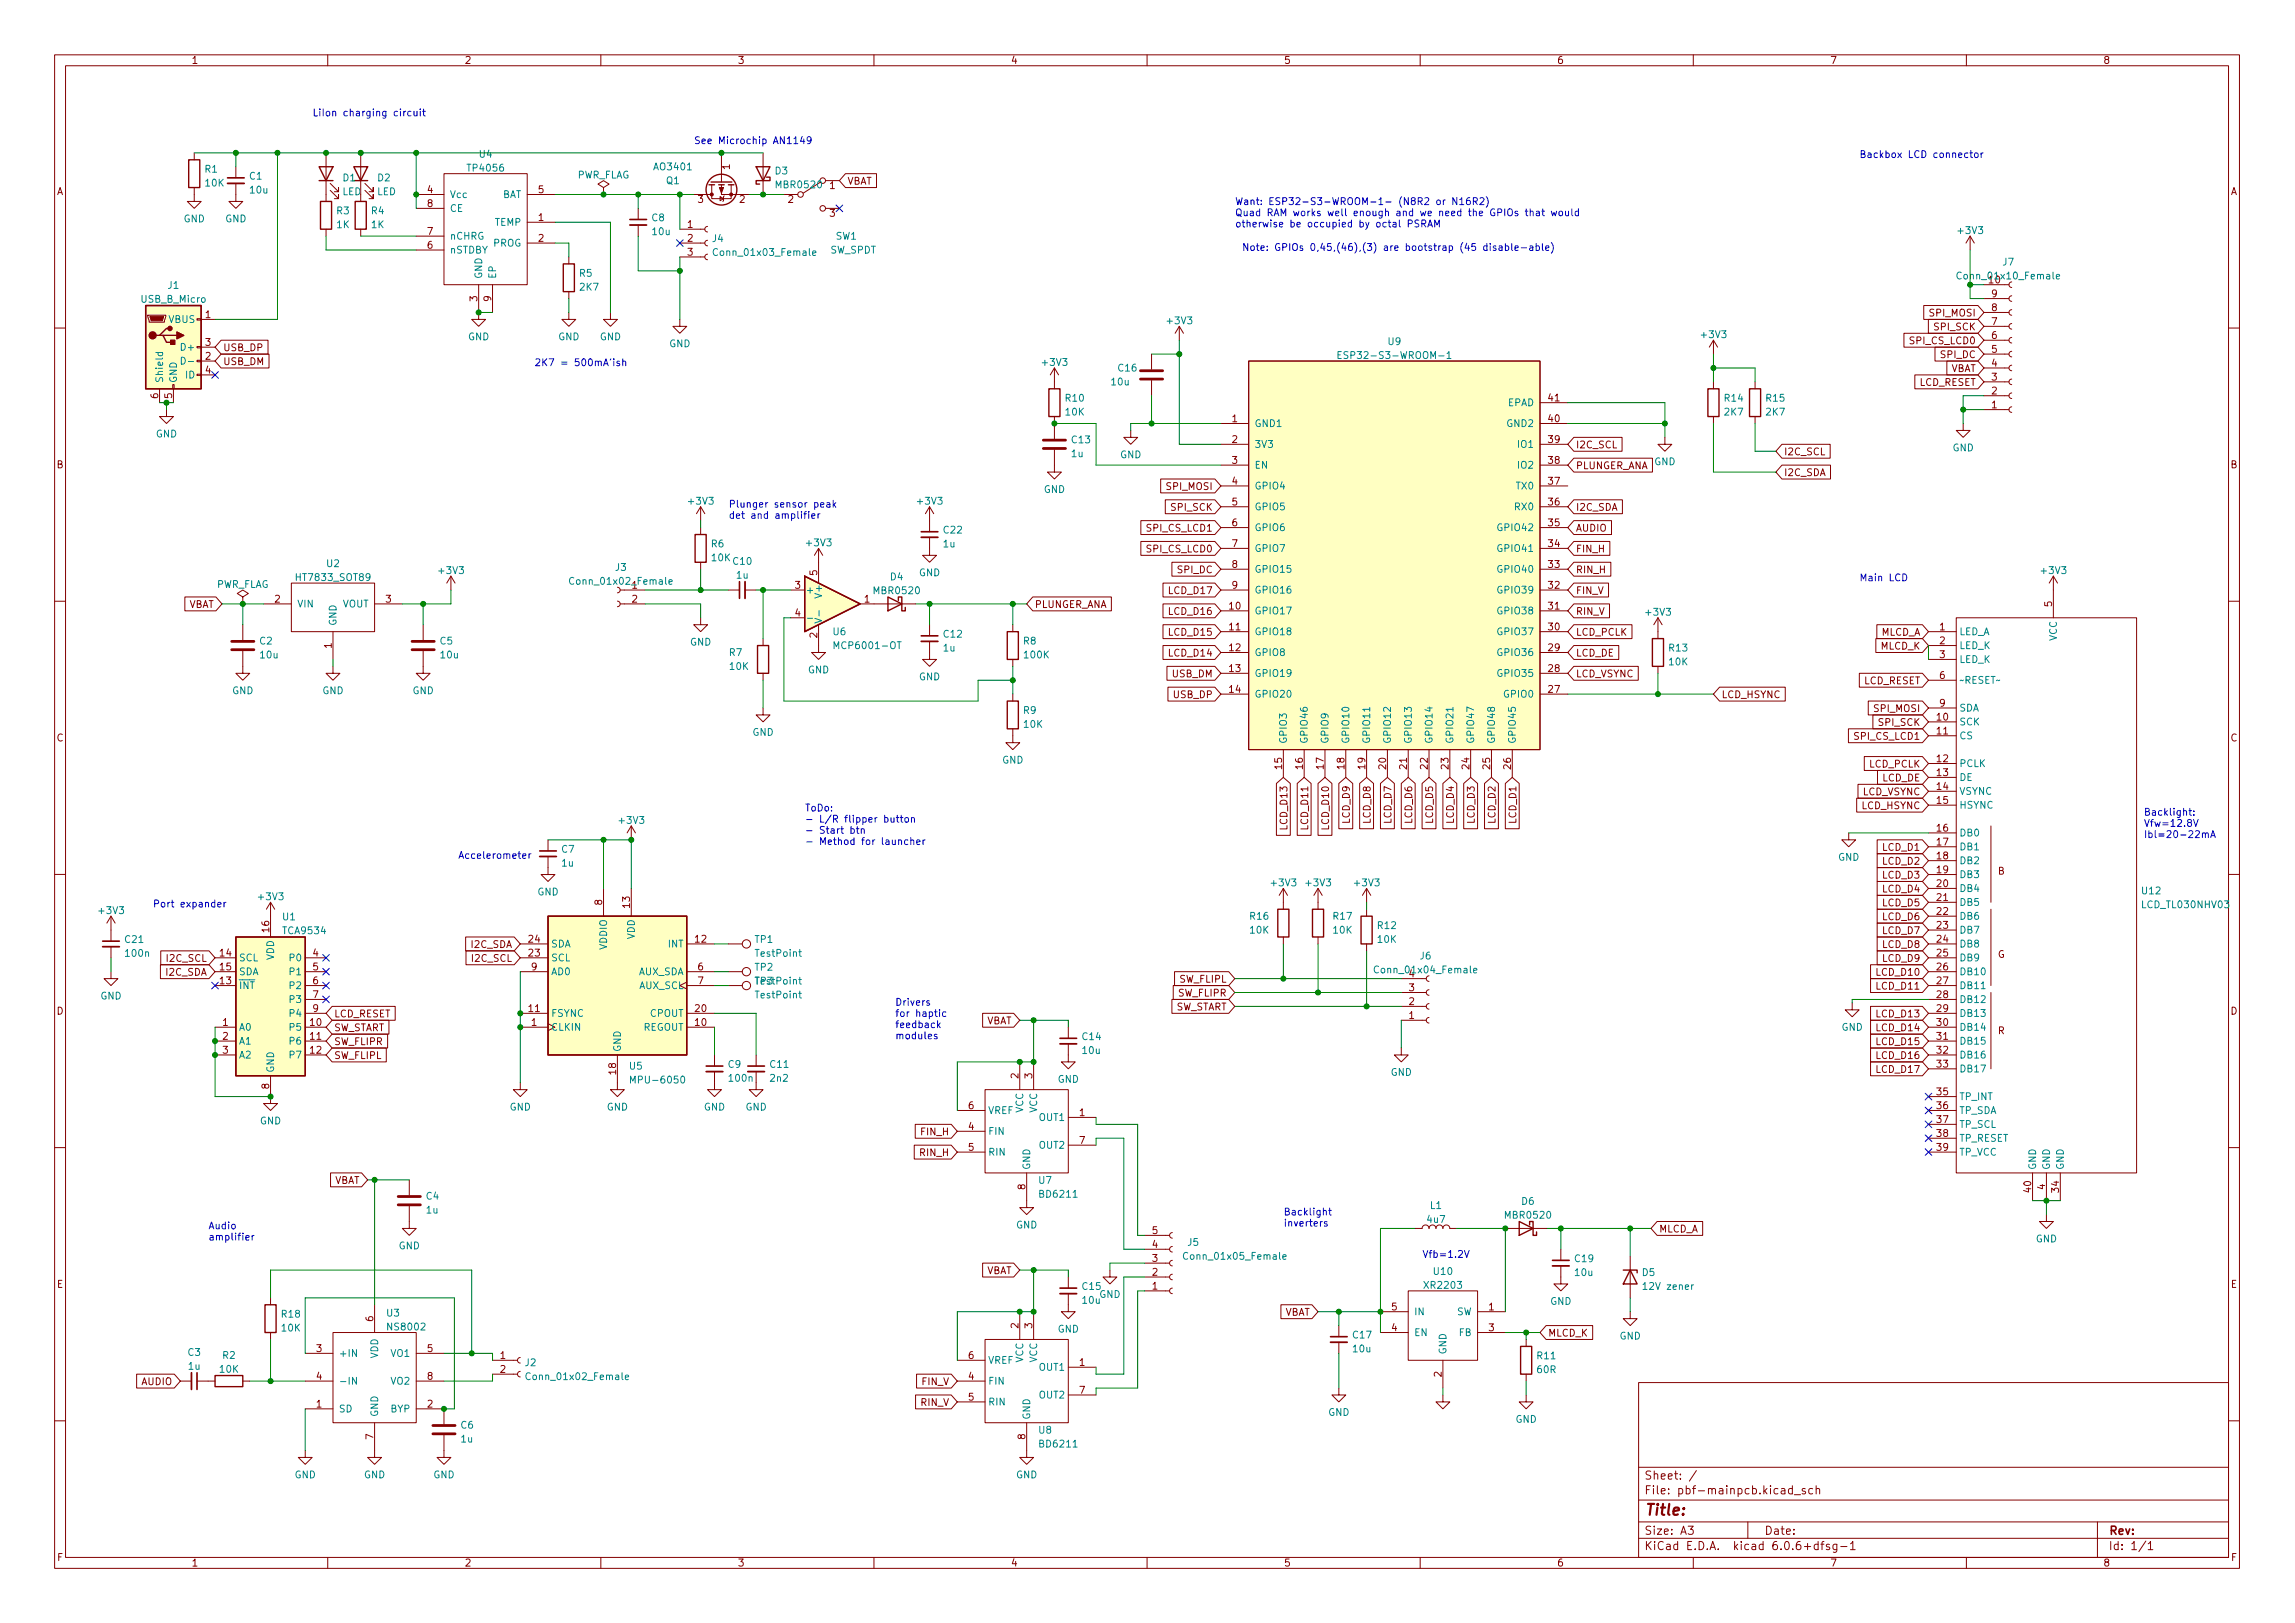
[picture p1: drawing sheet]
<svg xmlns="http://www.w3.org/2000/svg" width="420mm" height="297mm" viewBox="0 0 420 297" stroke-linecap="round" stroke-linejoin="round" font-family="sans-serif">
<defs><g id="words">
<text font-size="2.8" fill="#840000" x="301" y="277.3">Title:</text>
<g font-size="2.1" fill="#840000">
<text x="301" y="273.5">File: pbf-mainpcb.kicad_sch</text>
<text x="301" y="270.8">Sheet: /</text>
<text x="301" y="280.9">Size: A3</text>
<text x="323" y="280.9">Date:</text>
<text x="386" y="280.9">Rev:</text>
<text x="301" y="283.7">KiCad E.D.A. kicad 6.0.6+dfsg-1</text>
<text x="386" y="283.7">Id: 1/1</text>
</g>
<g font-size="1.8" fill="#840000">
<text x="35" y="11.7">1</text>
<text x="85" y="11.7">2</text>
<text x="135" y="11.7">3</text>
<text x="185" y="11.7">4</text>
<text x="235" y="11.7">5</text>
<text x="285" y="11.7">6</text>
<text x="335" y="11.7">7</text>
<text x="385" y="11.7">8</text>
<text x="10.3" y="35.7">A</text>
<text x="78.2" y="35.3">4</text>
<text x="98.6" y="35.3">5</text>
<text x="133.6" y="31" transform="rotate(-90 133.6 31)">1</text>
<text x="151.9" y="34.6">1</text>
<text x="155.1" y="33.8">VBAT</text>
<text x="408.3" y="35.7">A</text>
<text x="78.2" y="37.9">8</text>
<text x="98.6" y="40.4">1</text>
<text x="125.9" y="41.7">1</text>
<text x="127.8" y="37.1">3</text>
<text x="135.4" y="37.1">2</text>
<text x="144.3" y="37.1">2</text>
<text x="151.9" y="39.7">3</text>
<text x="78.2" y="45.5">6</text>
<text x="78.2" y="43">7</text>
<text x="98.6" y="44.2">2</text>
<text x="125.9" y="44.2">2</text>
<text x="125.9" y="46.8">3</text>
<text x="37.6" y="58.2">1</text>
<text x="87.4" y="55.1" transform="rotate(-90 87.4 55.1)">3</text>
<text x="89.9" y="55.1" transform="rotate(-90 89.9 55.1)">9</text>
<text x="353.4" y="57.9">SPI_MOSI</text>
<text x="364.6" y="59.5">7</text>
<text x="364.6" y="56.9">8</text>
<text x="364.6" y="54.4">9</text>
<text x="37.6" y="65.8">2</text>
<text x="37.6" y="63.3">3</text>
<text x="40.8" y="64.3">USB_DP</text>
<text x="349.9" y="63">SPI_CS_LCD0</text>
<text x="354.2" y="60.5">SPI_SCK</text>
<text x="355.4" y="65.5">SPI_DC</text>
<text x="364.6" y="64.6">5</text>
<text x="364.6" y="62">6</text>
<text x="37.6" y="68.4">4</text>
<text x="40.8" y="66.8">USB_DM</text>
<text x="351.3" y="70.6">LCD_RESET</text>
<text x="357" y="68.1">VBAT</text>
<text x="364.6" y="69.6">3</text>
<text x="364.6" y="67.1">4</text>
<text x="29" y="72.9" transform="rotate(-90 29 72.9)">6</text>
<text x="31.5" y="72.9" transform="rotate(-90 31.5 72.9)">5</text>
<text x="225.6" y="77.3">1</text>
<text x="283.5" y="77.3">40</text>
<text x="283.5" y="73.4">41</text>
<text x="364.6" y="74.7">1</text>
<text x="364.6" y="72.2">2</text>
<text x="225.6" y="81.1">2</text>
<text x="283.5" y="81.1">39</text>
<text x="288.5" y="82">I2C_SCL</text>
<text x="326.6" y="83.3">I2C_SCL</text>
<text x="10.3" y="85.7">B</text>
<text x="213.7" y="89.7">SPI_MOSI</text>
<text x="225.6" y="84.9">3</text>
<text x="225.6" y="88.7">4</text>
<text x="283.5" y="88.7">37</text>
<text x="283.5" y="84.9">38</text>
<text x="288.5" y="85.9">PLUNGER_ANA</text>
<text x="326.6" y="87.1">I2C_SDA</text>
<text x="408.3" y="85.7">B</text>
<text x="214.5" y="93.5">SPI_SCK</text>
<text x="225.6" y="92.5">5</text>
<text x="283.5" y="92.5">36</text>
<text x="288.5" y="93.5">I2C_SDA</text>
<text x="210.2" y="101.1">SPI_CS_LCD0</text>
<text x="210.2" y="97.3">SPI_CS_LCD1</text>
<text x="225.6" y="96.3">6</text>
<text x="225.6" y="100.1">7</text>
<text x="283.5" y="100.1">34</text>
<text x="283.5" y="96.3">35</text>
<text x="288.5" y="101.1">FIN_H</text>
<text x="288.5" y="97.3">AUDIO</text>
<text x="145.6" y="107.7">3</text>
<text x="149.6" y="105.3" transform="rotate(-90 149.6 105.3)">5</text>
<text x="215.7" y="104.9">SPI_DC</text>
<text x="225.6" y="103.9">8</text>
<text x="225.6" y="107.7">9</text>
<text x="283.5" y="107.7">32</text>
<text x="283.5" y="103.9">33</text>
<text x="288.5" y="104.9">RIN_H</text>
<text x="34.4" y="111.3">VBAT</text>
<text x="50.3" y="110.3">2</text>
<text x="70.6" y="110.3">3</text>
<text x="115.7" y="110.3">2</text>
<text x="145.6" y="112.8">4</text>
<text x="158.3" y="110.3">1</text>
<text x="189.4" y="111.3">PLUNGER_ANA</text>
<text x="214.2" y="108.7">LCD_D17</text>
<text x="214.2" y="112.5">LCD_D16</text>
<text x="225.1" y="111.5">10</text>
<text x="283.5" y="111.5">31</text>
<text x="288.5" y="108.7">FIN_V</text>
<text x="288.5" y="112.5">RIN_V</text>
<text x="375.7" y="111" transform="rotate(-90 375.7 111)">5</text>
<text x="60.7" y="118.6" transform="rotate(-90 60.7 118.6)">1</text>
<text x="149.6" y="116.7" transform="rotate(-90 149.6 116.7)">2</text>
<text x="214.2" y="116.3">LCD_D15</text>
<text x="225.1" y="115.4">11</text>
<text x="225.1" y="119.2">12</text>
<text x="283.5" y="119.2">29</text>
<text x="283.5" y="115.4">30</text>
<text x="288.5" y="116.3">LCD_PCLK</text>
<text x="344.3" y="116.3">MLCD_A</text>
<text x="344.3" y="118.9">MLCD_K</text>
<text x="355.1" y="117.9">2</text>
<text x="355.1" y="115.4">1</text>
<text x="214.2" y="120.1">LCD_D14</text>
<text x="214.6" y="124">USB_DM</text>
<text x="225.1" y="123">13</text>
<text x="283.5" y="123">28</text>
<text x="288.5" y="120.1">LCD_DE</text>
<text x="288.5" y="124">LCD_VSYNC</text>
<text x="341.1" y="125.2">LCD_RESET</text>
<text x="355.1" y="120.4">3</text>
<text x="355.1" y="124.2">6</text>
<text x="214.9" y="127.8">USB_DP</text>
<text x="225.1" y="126.8">14</text>
<text x="283.5" y="126.8">27</text>
<text x="315.1" y="127.8">LCD_HSYNC</text>
<text x="343.3" y="130.3">SPI_MOSI</text>
<text x="354.6" y="131.9">10</text>
<text x="355.1" y="129.3">9</text>
<text x="10.3" y="135.7">C</text>
<text x="339.7" y="135.4">SPI_CS_LCD1</text>
<text x="344.1" y="132.8">SPI_SCK</text>
<text x="354.6" y="134.4">11</text>
<text x="408.3" y="135.7">C</text>
<text x="234.7" y="140.7" transform="rotate(-90 234.7 140.7)">15</text>
<text x="238.5" y="140.7" transform="rotate(-90 238.5 140.7)">16</text>
<text x="242.3" y="140.7" transform="rotate(-90 242.3 140.7)">17</text>
<text x="246.1" y="140.7" transform="rotate(-90 246.1 140.7)">18</text>
<text x="249.9" y="140.7" transform="rotate(-90 249.9 140.7)">19</text>
<text x="253.7" y="140.7" transform="rotate(-90 253.7 140.7)">20</text>
<text x="257.6" y="140.7" transform="rotate(-90 257.6 140.7)">21</text>
<text x="261.4" y="140.7" transform="rotate(-90 261.4 140.7)">22</text>
<text x="265.2" y="140.7" transform="rotate(-90 265.2 140.7)">23</text>
<text x="269" y="140.7" transform="rotate(-90 269 140.7)">24</text>
<text x="272.8" y="140.7" transform="rotate(-90 272.8 140.7)">25</text>
<text x="276.6" y="140.7" transform="rotate(-90 276.6 140.7)">26</text>
<text x="342.2" y="140.5">LCD_PCLK</text>
<text x="344.6" y="143">LCD_DE</text>
<text x="354.6" y="139.5">12</text>
<text x="354.6" y="142">13</text>
<text x="340.8" y="148.1">LCD_HSYNC</text>
<text x="340.9" y="145.5">LCD_VSYNC</text>
<text x="354.6" y="144.6">14</text>
<text x="354.6" y="147.1">15</text>
<text x="235.7" y="151.6" transform="rotate(-90 235.7 151.6)">LCD_D13</text>
<text x="239.5" y="151.6" transform="rotate(-90 239.5 151.6)">LCD_D11</text>
<text x="243.3" y="151.6" transform="rotate(-90 243.3 151.6)">LCD_D10</text>
<text x="247.1" y="150.6" transform="rotate(-90 247.1 150.6)">LCD_D9</text>
<text x="250.9" y="150.6" transform="rotate(-90 250.9 150.6)">LCD_D8</text>
<text x="254.7" y="150.6" transform="rotate(-90 254.7 150.6)">LCD_D7</text>
<text x="258.5" y="150.6" transform="rotate(-90 258.5 150.6)">LCD_D6</text>
<text x="262.3" y="150.6" transform="rotate(-90 262.3 150.6)">LCD_D5</text>
<text x="266.2" y="150.6" transform="rotate(-90 266.2 150.6)">LCD_D4</text>
<text x="270" y="150.6" transform="rotate(-90 270 150.6)">LCD_D3</text>
<text x="273.8" y="150.6" transform="rotate(-90 273.8 150.6)">LCD_D2</text>
<text x="277.6" y="150.6" transform="rotate(-90 277.6 150.6)">LCD_D1</text>
<text x="344.8" y="155.7">LCD_D1</text>
<text x="354.6" y="152.2">16</text>
<text x="354.6" y="154.7">17</text>
<text x="344.8" y="160.8">LCD_D3</text>
<text x="344.8" y="158.2">LCD_D2</text>
<text x="354.6" y="157.3">18</text>
<text x="354.6" y="159.8">19</text>
<text x="365.8" y="160.1">B</text>
<text x="110.2" y="165.6" transform="rotate(-90 110.2 165.6)">8</text>
<text x="115.3" y="166.1" transform="rotate(-90 115.3 166.1)">13</text>
<text x="344.8" y="163.3">LCD_D4</text>
<text x="344.8" y="165.9">LCD_D5</text>
<text x="354.6" y="162.3">20</text>
<text x="354.6" y="164.9">21</text>
<text x="354.6" y="167.4">22</text>
<text x="49.3" y="170.6" transform="rotate(-90 49.3 170.6)">16</text>
<text x="86.4" y="173.5">I2C_SDA</text>
<text x="96.8" y="172.5">24</text>
<text x="127.3" y="172.5">12</text>
<text x="344.8" y="168.4">LCD_D6</text>
<text x="344.8" y="173.5">LCD_D8</text>
<text x="344.8" y="170.9">LCD_D7</text>
<text x="354.6" y="170">23</text>
<text x="354.6" y="172.5">24</text>
<text x="30.5" y="178.6">I2C_SDA</text>
<text x="30.7" y="176">I2C_SCL</text>
<text x="40.3" y="175">14</text>
<text x="40.3" y="177.6">15</text>
<text x="57.3" y="175">4</text>
<text x="57.3" y="177.6">5</text>
<text x="86.5" y="176">I2C_SCL</text>
<text x="96.8" y="175">23</text>
<text x="97.3" y="177.6">9</text>
<text x="127.8" y="177.6">6</text>
<text x="215.9" y="179.8">SW_FLIPL</text>
<text x="343.8" y="178.6">LCD_D10</text>
<text x="344.8" y="176">LCD_D9</text>
<text x="354.6" y="175">25</text>
<text x="354.6" y="177.6">26</text>
<text x="365.7" y="175.3">G</text>
<text x="10.3" y="185.7">D</text>
<text x="40.3" y="180.1">13</text>
<text x="57.3" y="180.1">6</text>
<text x="57.3" y="182.7">7</text>
<text x="57.3" y="185.2">9</text>
<text x="96.8" y="185.2">11</text>
<text x="127.3" y="185.2">20</text>
<text x="127.8" y="180.1">7</text>
<text x="214.9" y="184.9">SW_START</text>
<text x="215.7" y="182.4">SW_FLIPR</text>
<text x="258" y="183.9">2</text>
<text x="258" y="181.4">3</text>
<text x="343.8" y="181.1">LCD_D11</text>
<text x="354.6" y="180.1">27</text>
<text x="354.6" y="182.7">28</text>
<text x="354.6" y="185.2">29</text>
<text x="408.3" y="185.7">D</text>
<text x="40.8" y="187.7">1</text>
<text x="40.8" y="190.3">2</text>
<text x="56.8" y="187.7">10</text>
<text x="56.8" y="190.3">11</text>
<text x="61.1" y="186.2">LCD_RESET</text>
<text x="61.1" y="188.7">SW_START</text>
<text x="61.1" y="191.3">SW_FLIPR</text>
<text x="97.3" y="187.7">1</text>
<text x="127.3" y="187.7">10</text>
<text x="180.4" y="187.5">VBAT</text>
<text x="258" y="186.5">1</text>
<text x="343.8" y="191.3">LCD_D15</text>
<text x="343.8" y="186.2">LCD_D13</text>
<text x="343.8" y="188.7">LCD_D14</text>
<text x="354.6" y="187.7">30</text>
<text x="354.6" y="190.3">31</text>
<text x="365.8" y="189.3">R</text>
<text x="40.8" y="192.8">3</text>
<text x="56.8" y="192.8">12</text>
<text x="61.1" y="193.8">SW_FLIPL</text>
<text x="112.8" y="196.6" transform="rotate(-90 112.8 196.6)">18</text>
<text x="186.4" y="197.4" transform="rotate(-90 186.4 197.4)">2</text>
<text x="189" y="197.4" transform="rotate(-90 189 197.4)">3</text>
<text x="343.8" y="193.8">LCD_D16</text>
<text x="343.8" y="196.3">LCD_D17</text>
<text x="354.6" y="192.8">32</text>
<text x="354.6" y="195.4">33</text>
<text x="49.3" y="199.3" transform="rotate(-90 49.3 199.3)">8</text>
<text x="177.3" y="203">6</text>
<text x="354.6" y="200.4">35</text>
<text x="354.6" y="203">36</text>
<text x="168.7" y="207.8">FIN_H</text>
<text x="177.3" y="206.8">4</text>
<text x="197.6" y="204.3">1</text>
<text x="197.6" y="209.3">7</text>
<text x="354.6" y="205.5">37</text>
<text x="354.6" y="208.1">38</text>
<text x="168.5" y="211.6">RIN_H</text>
<text x="177.3" y="210.6">5</text>
<text x="354.6" y="210.6">39</text>
<text x="61.1" y="216.7">VBAT</text>
<text x="187.7" y="217.7" transform="rotate(-90 187.7 217.7)">8</text>
<text x="371.9" y="218.2" transform="rotate(-90 371.9 218.2)">40</text>
<text x="374.4" y="217.7" transform="rotate(-90 374.4 217.7)">4</text>
<text x="376.9" y="218.2" transform="rotate(-90 376.9 218.2)">34</text>
<text x="211" y="225.8">5</text>
<text x="303.7" y="225.6">MLCD_A</text>
<text x="180.4" y="233.2">VBAT</text>
<text x="211" y="233.5">2</text>
<text x="211" y="230.9">3</text>
<text x="211" y="228.4">4</text>
<text x="10.4" y="235.7">E</text>
<text x="211" y="236">1</text>
<text x="254.8" y="239.8">5</text>
<text x="272.6" y="239.8">1</text>
<text x="408.4" y="235.7">E</text>
<text x="68.3" y="241.8" transform="rotate(-90 68.3 241.8)">6</text>
<text x="186.4" y="243.1" transform="rotate(-90 186.4 243.1)">2</text>
<text x="189" y="243.1" transform="rotate(-90 189 243.1)">3</text>
<text x="235.1" y="240.8">VBAT</text>
<text x="254.8" y="243.6">4</text>
<text x="272.6" y="243.6">3</text>
<text x="283.4" y="244.6">MLCD_K</text>
<text x="57.9" y="247.4">3</text>
<text x="78.2" y="247.4">5</text>
<text x="91.6" y="248.7">1</text>
<text x="91.6" y="251.2">2</text>
<text x="177.3" y="248.7">6</text>
<text x="197.6" y="250">1</text>
<text x="263.9" y="252" transform="rotate(-90 263.9 252)">2</text>
<text x="25.9" y="253.5">AUDIO</text>
<text x="57.9" y="257.6">1</text>
<text x="57.9" y="252.5">4</text>
<text x="78.2" y="257.6">2</text>
<text x="78.2" y="252.5">8</text>
<text x="168.6" y="257.3">RIN_V</text>
<text x="168.8" y="253.5">FIN_V</text>
<text x="177.3" y="252.5">4</text>
<text x="177.3" y="256.3">5</text>
<text x="197.6" y="255.1">7</text>
<text x="68.3" y="263.4" transform="rotate(-90 68.3 263.4)">7</text>
<text x="187.7" y="263.4" transform="rotate(-90 187.7 263.4)">8</text>
<text x="10.4" y="285.7">F</text>
<text x="35" y="286.7">1</text>
<text x="85" y="286.7">2</text>
<text x="135" y="286.7">3</text>
<text x="185" y="286.7">4</text>
<text x="235" y="286.7">5</text>
<text x="285" y="286.7">6</text>
<text x="335" y="286.7">7</text>
<text x="385" y="286.7">8</text>
<text x="408.4" y="285.7">F</text>
</g>
<g font-size="1.8" fill="#0000c2">
<text x="57.1" y="21.3">LiIon charging circuit</text>
<text x="127" y="26.4">See Microchip AN1149</text>
<text x="340.4" y="28.9">Backbox LCD connector</text>
<text x="226.1" y="37.5">Want: ESP32-S3-WROOM-1- (N8R2 or N16R2)</text>
<text x="226.1" y="39.6">Quad RAM works well enough and we need the GPIOs that would</text>
<text x="226.1" y="41.6">otherwise be occupied by octal PSRAM</text>
<text x="227.3" y="45.9">Note: GPIOs 0,45,(46),(3) are bootstrap (45 disable-able)</text>
<text x="97.8" y="67">2K7 = 500mA'ish</text>
<text x="133.3" y="92.9">Plunger sensor peak</text>
<text x="133.3" y="94.9">det and amplifier</text>
<text x="340.4" y="106.4">Main LCD</text>
<text x="147.3" y="148.5">ToDo:</text>
<text x="392.4" y="149.3">Backlight:</text>
<text x="147.3" y="150.5">- L/R flipper button</text>
<text x="147.3" y="152.6">- Start btn</text>
<text x="147.3" y="154.6">- Method for launcher</text>
<text x="392.4" y="151.3">Vfw=12.8V</text>
<text x="392.4" y="153.4">Ibl=20-22mA</text>
<text x="83.8" y="157.2">Accelerometer</text>
<text x="27.9" y="166.1">Port expander</text>
<text x="163.8" y="184.1">Drivers</text>
<text x="163.8" y="186.1">for haptic</text>
<text x="163.8" y="188.1">feedback</text>
<text x="163.8" y="190.2">modules</text>
<text x="38.1" y="225">Audio</text>
<text x="38.1" y="227">amplifier</text>
<text x="234.9" y="222.4">Backlight</text>
<text x="234.9" y="224.5">inverters</text>
<text x="260.3" y="230.2">Vfb=1.2V</text>
</g>
<g font-size="1.8" fill="#008484">
<text x="87.8" y="28.8">U4</text>
<text x="37.5" y="31.6">R1</text>
<text x="37.6" y="34.1">10K</text>
<text x="45.7" y="32.9">C1</text>
<text x="45.8" y="35.4">10u</text>
<text x="62.6" y="35.7">LED</text>
<text x="62.8" y="33.2">D1</text>
<text x="69" y="35.7">LED</text>
<text x="69.1" y="33.2">D2</text>
<text x="85.8" y="31.4">TP4056</text>
<text x="105.5" y="32.7">PWR_FLAG</text>
<text x="119.9" y="31.2">AO3401</text>
<text x="122" y="33.7">Q1</text>
<text x="141.9" y="31.9">D3</text>
<text x="142.2" y="34.4">MBR0520</text>
<text x="33.6" y="40.7">GND</text>
<text x="41.2" y="40.7">GND</text>
<text x="61.7" y="39.2">R3</text>
<text x="61.7" y="41.7">1K</text>
<text x="68" y="39.2">R4</text>
<text x="68" y="41.7">1K</text>
<text x="82.3" y="36.2">Vcc</text>
<text x="82.3" y="38.8">CE</text>
<text x="90.6" y="41.3">TEMP</text>
<text x="91.9" y="36.2">BAT</text>
<text x="119.4" y="40.5">C8</text>
<text x="82.3" y="46.4">nSTDBY</text>
<text x="82.3" y="43.9">nCHRG</text>
<text x="90.3" y="45.1">PROG</text>
<text x="119.5" y="43">10u</text>
<text x="130.4" y="44.3">J4</text>
<text x="131.2" y="46.8">Conn_01x03_Female</text>
<text x="151.9" y="46.4">SW_SPDT</text>
<text x="153" y="43.9">SW1</text>
<text x="358.6" y="42.8">+3V3</text>
<text x="30.8" y="52.9">J1</text>
<text x="88.3" y="51.1" transform="rotate(-90 88.3 51.1)">GND</text>
<text x="90.8" y="51.1" transform="rotate(-90 90.8 51.1)">EP</text>
<text x="106.1" y="50.6">R5</text>
<text x="106.2" y="53.2">2K7</text>
<text x="358.9" y="51.1">Conn_01x10_Female</text>
<text x="364.1" y="51.9">10</text>
<text x="366.7" y="48.6">J7</text>
<text x="25.9" y="55.4">USB_B_Micro</text>
<text x="30.9" y="59.1">VBUS</text>
<text x="213.8" y="59.3">+3V3</text>
<text x="33.5" y="64.2">D+</text>
<text x="85.7" y="62.3">GND</text>
<text x="102.2" y="62.3">GND</text>
<text x="109.8" y="62.3">GND</text>
<text x="122.5" y="63.5">GND</text>
<text x="246.5" y="65.7">ESP32-S3-WROOM-1</text>
<text x="254.1" y="63.1">U9</text>
<text x="311.6" y="61.9">+3V3</text>
<text x="29.8" y="70.1" transform="rotate(-90 29.8 70.1)">Shield</text>
<text x="32.4" y="70.1" transform="rotate(-90 32.4 70.1)">GND</text>
<text x="34" y="69.3">ID</text>
<text x="191" y="66.9">+3V3</text>
<text x="203.5" y="70.5">10u</text>
<text x="204.8" y="68">C16</text>
<text x="195.1" y="73.5">R10</text>
<text x="195.1" y="76">10K</text>
<text x="276" y="74.3">EPAD</text>
<text x="315.8" y="73.5">R14</text>
<text x="315.8" y="76">2K7</text>
<text x="323.4" y="73.5">R15</text>
<text x="323.4" y="76">2K7</text>
<text x="28.5" y="80">GND</text>
<text x="196.2" y="83.7">1u</text>
<text x="196.3" y="81.1">C13</text>
<text x="205" y="83.9">GND</text>
<text x="229.6" y="78.1">GND1</text>
<text x="229.6" y="82">3V3</text>
<text x="276" y="78.1">GND2</text>
<text x="278.1" y="82">IO1</text>
<text x="357.4" y="82.6">GND</text>
<text x="229.6" y="85.8">EN</text>
<text x="229.6" y="89.6">GPIO4</text>
<text x="277.7" y="89.6">TX0</text>
<text x="278.1" y="85.8">IO2</text>
<text x="302.8" y="85.1">GND</text>
<text x="126.2" y="92.3">+3V3</text>
<text x="168.1" y="92.3">+3V3</text>
<text x="191.1" y="90.2">GND</text>
<text x="229.6" y="93.4">GPIO5</text>
<text x="277.5" y="93.4">RX0</text>
<text x="130.2" y="100.2">R6</text>
<text x="147.8" y="100">+3V3</text>
<text x="172.7" y="100.2">1u</text>
<text x="172.8" y="97.6">C22</text>
<text x="229.6" y="97.2">GPIO6</text>
<text x="229.6" y="101">GPIO7</text>
<text x="274.5" y="101">GPIO41</text>
<text x="274.5" y="97.2">GPIO42</text>
<text x="39.5" y="107.6">PWR_FLAG</text>
<text x="54.5" y="106.3">HT7833_SOT89</text>
<text x="59.8" y="103.8">U2</text>
<text x="80.5" y="105">+3V3</text>
<text x="104.9" y="107">Conn_01x02_Female</text>
<text x="112.7" y="104.5">J3</text>
<text x="115.7" y="107.7">1</text>
<text x="130.4" y="102.7">10K</text>
<text x="134.3" y="103.4">C10</text>
<text x="134.9" y="105.9">1u</text>
<text x="163" y="106.2">D4</text>
<text x="168.2" y="105.4">GND</text>
<text x="229.6" y="104.8">GPIO15</text>
<text x="274.5" y="104.8">GPIO40</text>
<text x="373.8" y="105">+3V3</text>
<text x="54.4" y="111.2">VIN</text>
<text x="62.7" y="111.2">VOUT</text>
<text x="147.4" y="108.6">+</text>
<text x="150.5" y="109.1" transform="rotate(-90 150.5 109.1)">V+</text>
<text x="160.2" y="108.7">MBR0520</text>
<text x="229.6" y="112.4">GPIO17</text>
<text x="229.6" y="108.6">GPIO16</text>
<text x="274.5" y="112.4">GPIO38</text>
<text x="274.5" y="108.6">GPIO39</text>
<text x="301.4" y="112.7">+3V3</text>
<text x="47.6" y="117.9">C2</text>
<text x="61.6" y="114.6" transform="rotate(-90 61.6 114.6)">GND</text>
<text x="80.6" y="117.9">C5</text>
<text x="126.3" y="118.1">GND</text>
<text x="152.5" y="116.2">U6</text>
<text x="153.3" y="118.8">MCP6001-OT</text>
<text x="172.7" y="119.2">1u</text>
<text x="172.8" y="116.7">C12</text>
<text x="187.4" y="117.9">R8</text>
<text x="229.6" y="116.2">GPIO18</text>
<text x="274.5" y="116.2">GPIO37</text>
<text x="305.6" y="119.2">R13</text>
<text x="358.6" y="118.8">LED_K</text>
<text x="358.6" y="116.2">LED_A</text>
<text x="376.6" y="117.3" transform="rotate(-90 376.6 117.3)">VCC</text>
<text x="47.7" y="120.5">10u</text>
<text x="80.7" y="120.5">10u</text>
<text x="133.5" y="120.1">R7</text>
<text x="133.7" y="122.6">10K</text>
<text x="147.9" y="123.2">GND</text>
<text x="168.2" y="124.5">GND</text>
<text x="187.6" y="120.5">100K</text>
<text x="229.6" y="120.1">GPIO8</text>
<text x="229.6" y="123.9">GPIO19</text>
<text x="274.5" y="123.9">GPIO35</text>
<text x="274.5" y="120.1">GPIO36</text>
<text x="305.6" y="121.8">10K</text>
<text x="358.6" y="121.3">LED_K</text>
<text x="358.6" y="125.1">~RESET~</text>
<text x="42.5" y="127">GND</text>
<text x="59" y="127">GND</text>
<text x="75.5" y="127">GND</text>
<text x="187.4" y="130.6">R9</text>
<text x="229.6" y="127.7">GPIO20</text>
<text x="275.5" y="127.7">GPIO0</text>
<text x="358.6" y="130.2">SDA</text>
<text x="137.7" y="134.7">GND</text>
<text x="187.5" y="133.2">10K</text>
<text x="235.6" y="136.2" transform="rotate(-90 235.6 136.2)">GPIO3</text>
<text x="239.4" y="136.2" transform="rotate(-90 239.4 136.2)">GPIO46</text>
<text x="243.2" y="136.2" transform="rotate(-90 243.2 136.2)">GPIO9</text>
<text x="247" y="136.2" transform="rotate(-90 247 136.2)">GPIO10</text>
<text x="250.8" y="136.2" transform="rotate(-90 250.8 136.2)">GPIO11</text>
<text x="254.6" y="136.2" transform="rotate(-90 254.6 136.2)">GPIO12</text>
<text x="258.4" y="136.2" transform="rotate(-90 258.4 136.2)">GPIO13</text>
<text x="262.3" y="136.2" transform="rotate(-90 262.3 136.2)">GPIO14</text>
<text x="266.1" y="136.2" transform="rotate(-90 266.1 136.2)">GPIO21</text>
<text x="269.9" y="136.2" transform="rotate(-90 269.9 136.2)">GPIO47</text>
<text x="273.7" y="136.2" transform="rotate(-90 273.7 136.2)">GPIO48</text>
<text x="277.5" y="136.2" transform="rotate(-90 277.5 136.2)">GPIO45</text>
<text x="358.6" y="132.8">SCK</text>
<text x="358.6" y="135.3">CS</text>
<text x="183.5" y="139.7">GND</text>
<text x="358.6" y="140.4">PCLK</text>
<text x="358.6" y="142.9">DE</text>
<text x="358.6" y="145.5">VSYNC</text>
<text x="358.6" y="148">HSYNC</text>
<text x="113.5" y="150.8">+3V3</text>
<text x="358.6" y="153.1">DB0</text>
<text x="358.6" y="155.6">DB1</text>
<text x="102.8" y="156.1">C7</text>
<text x="102.9" y="158.6">1u</text>
<text x="336.5" y="157.5">GND</text>
<text x="358.6" y="158.2">DB2</text>
<text x="358.6" y="160.7">DB3</text>
<text x="18.2" y="167.3">+3V3</text>
<text x="47.4" y="164.7">+3V3</text>
<text x="98.4" y="163.9">GND</text>
<text x="232.9" y="162.2">+3V3</text>
<text x="239.2" y="162.2">+3V3</text>
<text x="248.1" y="162.2">+3V3</text>
<text x="358.6" y="163.2">DB4</text>
<text x="358.6" y="165.8">DB5</text>
<text x="392.2" y="163.7">U12</text>
<text x="392.4" y="166.2">LCD_TL030NHV03</text>
<text x="22.9" y="172.6">C21</text>
<text x="51.8" y="168.4">U1</text>
<text x="51.9" y="171">TCA9534</text>
<text x="100.8" y="173.4">SDA</text>
<text x="111.1" y="173.8" transform="rotate(-90 111.1 173.8)">VDDIO</text>
<text x="116.2" y="171.9" transform="rotate(-90 116.2 171.9)">VDD</text>
<text x="122.4" y="173.4">INT</text>
<text x="138.2" y="172.6">TP1</text>
<text x="228.9" y="168.3">R16</text>
<text x="228.9" y="170.9">10K</text>
<text x="244.1" y="168.3">R17</text>
<text x="244.1" y="170.9">10K</text>
<text x="252.3" y="170">R12</text>
<text x="252.3" y="172.6">10K</text>
<text x="358.6" y="168.3">DB6</text>
<text x="358.6" y="170.9">DB7</text>
<text x="358.6" y="173.4">DB8</text>
<text x="23.1" y="175.1">100n</text>
<text x="43.7" y="175.9">SCL</text>
<text x="43.7" y="178.5">SDA</text>
<text x="50.2" y="175.7" transform="rotate(-90 50.2 175.7)">VDD</text>
<text x="53.2" y="175.9">P0</text>
<text x="53.2" y="178.5">P1</text>
<text x="100.8" y="175.9">SCL</text>
<text x="100.8" y="178.5">AD0</text>
<text x="116.8" y="178.5">AUX_SDA</text>
<text x="138.2" y="177.6">TP2</text>
<text x="138.5" y="175.1">TestPoint</text>
<text x="252.2" y="178.1">Conn_01x04_Female</text>
<text x="258" y="178.9">4</text>
<text x="260" y="175.6">J6</text>
<text x="358.6" y="175.9">DB9</text>
<text x="358.6" y="178.5">DB10</text>
<text x="18.4" y="182.9">GND</text>
<text x="43.7" y="181">~{INT}</text>
<text x="53.2" y="181">P2</text>
<text x="53.2" y="183.6">P3</text>
<text x="117" y="181">AUX_SCL</text>
<text x="138.2" y="180.2">TP3</text>
<text x="138.5" y="180.2">TestPoint</text>
<text x="138.5" y="182.7">TestPoint</text>
<text x="358.6" y="181">DB11</text>
<text x="358.6" y="183.6">DB12</text>
<text x="43.7" y="188.6">A0</text>
<text x="43.7" y="191.2">A1</text>
<text x="53.2" y="188.6">P5</text>
<text x="53.2" y="191.2">P6</text>
<text x="53.2" y="186.1">P4</text>
<text x="100.8" y="188.6">CLKIN</text>
<text x="100.8" y="186.1">FSYNC</text>
<text x="117.7" y="188.6">REGOUT</text>
<text x="119" y="186.1">CPOUT</text>
<text x="198.2" y="190.3">C14</text>
<text x="337.1" y="188.6">GND</text>
<text x="358.6" y="186.1">DB13</text>
<text x="358.6" y="188.6">DB14</text>
<text x="358.6" y="191.2">DB15</text>
<text x="43.7" y="193.7">A2</text>
<text x="50.2" y="196.4" transform="rotate(-90 50.2 196.4)">GND</text>
<text x="53.2" y="193.7">P7</text>
<text x="113.7" y="192.6" transform="rotate(-90 113.7 192.6)">GND</text>
<text x="115.3" y="195.7">U5</text>
<text x="133.3" y="195.4">C9</text>
<text x="133.6" y="198">100n</text>
<text x="141.1" y="195.4">C11</text>
<text x="141.1" y="198">2n2</text>
<text x="198.2" y="192.9">10u</text>
<text x="254.6" y="196.9">GND</text>
<text x="358.6" y="193.7">DB16</text>
<text x="358.6" y="196.3">DB17</text>
<text x="93.3" y="203.2">GND</text>
<text x="111.1" y="203.2">GND</text>
<text x="116.1" y="198.3">MPU-6050</text>
<text x="128.8" y="203.2">GND</text>
<text x="136.5" y="203.2">GND</text>
<text x="180.8" y="203.9">VREF</text>
<text x="187.3" y="203.7" transform="rotate(-90 187.3 203.7)">VCC</text>
<text x="189.9" y="203.7" transform="rotate(-90 189.9 203.7)">VCC</text>
<text x="193.6" y="198.2">GND</text>
<text x="358.6" y="201.3">TP_INT</text>
<text x="358.6" y="203.9">TP_SDA</text>
<text x="47.6" y="205.8">GND</text>
<text x="180.8" y="207.7">FIN</text>
<text x="190.4" y="205.1">OUT1</text>
<text x="358.6" y="206.4">TP_SCL</text>
<text x="358.6" y="209">TP_RESET</text>
<text x="180.8" y="211.5">RIN</text>
<text x="188.6" y="214.2" transform="rotate(-90 188.6 214.2)">GND</text>
<text x="190.4" y="210.2">OUT2</text>
<text x="358.6" y="211.5">TP_VCC</text>
<text x="372.7" y="214.2" transform="rotate(-90 372.7 214.2)">GND</text>
<text x="375.3" y="214.2" transform="rotate(-90 375.3 214.2)">GND</text>
<text x="377.8" y="214.2" transform="rotate(-90 377.8 214.2)">GND</text>
<text x="78" y="219.5">C4</text>
<text x="190.2" y="216.6">U7</text>
<text x="190.5" y="219.2">BD6211</text>
<text x="261.9" y="221.3">L1</text>
<text x="278.6" y="220.5">D6</text>
<text x="78.1" y="222.1">1u</text>
<text x="186" y="224.8">GND</text>
<text x="261.4" y="223.8">4u7</text>
<text x="275.7" y="223">MBR0520</text>
<text x="372.7" y="227.4">GND</text>
<text x="73" y="228.6">GND</text>
<text x="217.3" y="230.5">Conn_01x05_Female</text>
<text x="217.5" y="228">J5</text>
<text x="262.5" y="233.3">U10</text>
<text x="288.4" y="231">C19</text>
<text x="288.4" y="233.5">10u</text>
<text x="300.7" y="233.5">D5</text>
<text x="198.2" y="236.1">C15</text>
<text x="198.2" y="238.6">10u</text>
<text x="201.2" y="237.5">GND</text>
<text x="261" y="235.9">XR2203</text>
<text x="283.8" y="238.8">GND</text>
<text x="301.2" y="236.1">12V zener</text>
<text x="51.6" y="241.1">R18</text>
<text x="51.6" y="243.7">10K</text>
<text x="70.8" y="240.9">U3</text>
<text x="71.2" y="243.5">NS8002</text>
<text x="193.6" y="243.9">GND</text>
<text x="247.7" y="245">C17</text>
<text x="258.8" y="244.5">EN</text>
<text x="258.8" y="240.7">IN</text>
<text x="266.6" y="240.7">SW</text>
<text x="267.1" y="244.5">FB</text>
<text x="296.5" y="245.1">GND</text>
<text x="34.4" y="248.1">C3</text>
<text x="34.5" y="250.7">1u</text>
<text x="40.3" y="251.2">10K</text>
<text x="40.8" y="248.7">R2</text>
<text x="62" y="248.3">+IN</text>
<text x="69.2" y="248.6" transform="rotate(-90 69.2 248.6)">VDD</text>
<text x="71.6" y="248.3">VO1</text>
<text x="96.1" y="250">J2</text>
<text x="180.8" y="249.6">VREF</text>
<text x="187.3" y="249.4" transform="rotate(-90 187.3 249.4)">VCC</text>
<text x="189.9" y="249.4" transform="rotate(-90 189.9 249.4)">VCC</text>
<text x="190.4" y="250.9">OUT1</text>
<text x="247.8" y="247.5">10u</text>
<text x="264.8" y="247.9" transform="rotate(-90 264.8 247.9)">GND</text>
<text x="281.5" y="248.8">R11</text>
<text x="281.5" y="251.3">60R</text>
<text x="62" y="253.4">-IN</text>
<text x="71.6" y="253.4">VO2</text>
<text x="96.9" y="252.6">Conn_01x02_Female</text>
<text x="180.8" y="253.4">FIN</text>
<text x="180.8" y="257.2">RIN</text>
<text x="190.4" y="255.9">OUT2</text>
<text x="62" y="258.5">SD</text>
<text x="69.2" y="259.4" transform="rotate(-90 69.2 259.4)">GND</text>
<text x="71.5" y="258.5">BYP</text>
<text x="84.4" y="261.5">C6</text>
<text x="84.4" y="264">1u</text>
<text x="188.6" y="259.9" transform="rotate(-90 188.6 259.9)">GND</text>
<text x="190.2" y="262.4">U8</text>
<text x="243.1" y="259.1">GND</text>
<text x="277.4" y="260.4">GND</text>
<text x="190.5" y="264.9">BD6211</text>
<text x="53.9" y="270.5">GND</text>
<text x="66.6" y="270.5">GND</text>
<text x="79.3" y="270.5">GND</text>
<text x="186" y="270.5">GND</text>
</g>
</g></defs>
<g fill="none" stroke="#840000" stroke-width=".18">
<path d="M10 10h400v277h-400zM12 12h396v273h-396zM60 10v2M110 10v2M160 10v2M210 10v2M260 10v2M310 10v2M360 10v2M35.6 34.3v2.6h1.2l-1.2 1.2-1.3-1.2h1.3M35.6 28v1.2M43.2 33.6v3.3h1.2l-1.2 1.2-1.3-1.2h1.3"/>
<path d="M43.2 30.5v2M59.7 28v8.9M60.5 34.8l1.5 1.6v-.8v.8h-.8M60.5 33.6l1.5 1.5v-.8v.8h-.8M66 28v8.9M66.8 34.8l1.5 1.6v-.8v.8h-.7M66.8 33.6l1.5 1.5v-.8v.8h-.7M76.2 35.6h5.1M76.2 38.1h5.1M81.3 31.8h15.2v20.3h-15.2zM96.5 35.6h5.1M110.5 34.3l1-.6-1-.6-1 .6 1 .6v1.3"/>
<path d="M110.5 35.6h.1M116.8 38.1v2.1M127 35.6h3.3M130.3 33.8v1.8M131.8 36l.7 .4-.7 .3zM132.1 33.8v1.8h5.1M132.1 28v5.3M132.6 35.9l-.1 .1v.7l-.2 .2M133.9 33.8v2.6h-3.6v-.8M139.7 28v7.6M143.5 35.6h2.5M150.2 33.3l-3.1 2"/>
<path d="M151.1 33.1h2.6M151.1 38.1h2.6M154.8 31.8h5.7v2.5h-5.7l-1.1-1.2zM27.1 57.7h3.3v.2l-.3 1.1h-2.8zM36.1 58.3h.7v.3h-.7zM36.8 58.5h2.6M59.7 41.9v1.3M66 41.9v1.3M76.2 45.8h5.1M76.2 43.2h5.1M87.6 52.1v6.4h1.3l-1.3 1.2-1.2-1.2h1.2M90.2 52.1v5.1"/>
<path d="M96.5 44.5h5.1M96.5 40.7h5.1M104.1 57.2v1.3h1.3l-1.3 1.2-1.2-1.2h1.2M104.1 47v1.3M104.1 53.4v1.2M111.8 57.2v1.3h1.2l-1.2 1.2-1.3-1.2h1.3M116.8 41.2v2M124.5 58.5v1.2h1.2l-1.2 1.3-1.3-1.3h1.3M124.5 47h4.5M124.5 44.5h4.5M124.5 41.9h4.5M129.5 46.5l-.3 .2-.2 .3 .2 .4 .3 .1"/>
<path d="M129.5 44l-.3 .1-.2 .4 .2 .3 .3 .2M129.5 41.4l-.3 .2-.2 .3 .2 .4 .3 .2M215.9 59.7l-.8 1.3M215.9 59.7v2.6M215.9 59.7l.8 1.3M352.2 55.9h9.9l1.1 1.3-1.1 1.3h-9.9zM353 58.5h9.1l1.1 1.2-1.1 1.3h-9.1zM360.7 43.2l-.8 1.3M360.7 43.2v2.6M360.7 43.2l.7 1.3M363.2 52.1h4.6M363.2 54.6h4.6"/>
<path d="M363.2 57.2h4.6M363.2 59.7h4.6M368.3 51.6l-.4 .1-.1 .4 .1 .4 .4 .1M368.3 54.1l-.4 .2-.1 .3 .1 .4 .4 .2M368.3 56.7l-.4 .1-.1 .4 .1 .3 .4 .2M368.3 59.2l-.4 .2-.1 .3 .1 .4 .4 .1M10 60h2M29.2 71.2v2.5M30.5 75v1.2h1.2l-1.2 1.3-1.3-1.3h1.3M31.6 70.4h.3v.8h-.3zM31.7 71.2v2.5M36.1 68.5h.7v.2h-.7z"/>
<path d="M36.1 65.9h.7v.3h-.7zM36.1 63.4h.7v.3h-.7zM36.8 66.1h2.6M36.8 63.5h2.6M36.8 68.6h2.6M40.5 64.8h8.8v2.5h-8.8l-1.1-1.2zM40.5 62.3h8.6v2.5h-8.6l-1.1-1.3zM193 67.3v3.9M193 76.2v4.1M193 67.3l-.7 1.3M193 67.3l.8 1.3M207 78.8v1.2h1.3l-1.3 1.3-1.3-1.3h1.3"/>
<path d="M210.8 64.8v2.8M210.8 69.6v2.8M223.5 77.5h5.1M228.6 66.1h53.3v71.1h-53.3zM281.9 77.5h5.1M281.9 73.7h5.1M313.7 62.3v2.5M313.7 69.9v1.3M313.7 76.2v1.3M313.7 62.3l-.8 1.2M313.7 62.3l.8 1.2M321.3 69.9v1.3"/>
<path d="M321.3 76.2v1.3M348.6 61h13.5l1.1 1.3-1.1 1.2h-13.5zM350.6 68.6h11.5l1.1 1.3-1.1 1.3h-11.5zM354.2 63.5h7.9l1.1 1.3-1.1 1.3h-7.9zM356.4 66.1h5.7l1.1 1.2-1.1 1.3h-5.7zM359.4 77.5v1.3h1.3l-1.3 1.2-1.3-1.2h1.3M363.2 62.3h4.6M363.2 64.8h4.6M363.2 67.3h4.6M363.2 69.9h4.6M363.2 72.4h4.6M363.2 75h4.6"/>
<path d="M368.3 61.8l-.4 .1-.1 .4 .1 .3 .4 .2M368.3 64.3l-.4 .1-.1 .4 .1 .4 .4 .1M368.3 66.8l-.4 .2-.1 .3 .1 .4 .4 .2M368.3 69.4l-.4 .1-.1 .4 .1 .3 .4 .2M368.3 71.9l-.4 .2-.1 .3 .1 .4 .4 .1M368.3 74.5l-.4 .1-.1 .4 .1 .3 .4 .2M408 60h2M128.3 92.7l-.8 1.3M128.3 92.7v2.6M128.3 96.6v1.2M128.3 92.7l.7 1.3M170.2 98.3v3.3h1.2l-1.2 1.3-1.3-1.3h1.3"/>
<path d="M170.2 92.7l-.8 1.3M170.2 92.7v4.6M170.2 92.7l.7 1.3M193 82.3v4.1h1.3l-1.3 1.3-1.2-1.3h1.2M208.9 99.1h13.5l1.1 1.3-1.1 1.2h-13.5zM208.9 95.3h13.5l1.1 1.3-1.1 1.2h-13.5zM212.5 87.7h9.9l1.1 1.2-1.1 1.3h-9.9zM213.3 91.5h9.1l1.1 1.2-1.1 1.3h-9.1zM223.5 81.3h5.1M223.5 85.1h5.1M223.5 96.6h5.1M223.5 92.7h5.1"/>
<path d="M223.5 88.9h5.1M281.9 81.3h5.1M281.9 85.1h5.1M281.9 96.6h5.1M281.9 92.7h5.1M281.9 88.9h5.1M288.1 99.1h6.6v2.5h-6.6l-1.1-1.2zM288.1 91.5h8.9v2.5h-8.9l-1.1-1.3zM288.1 80h8.9v2.6h-8.9l-1.1-1.3zM288.1 95.3h6.9v2.5h-6.9l-1.1-1.2zM288.1 83.9h14.4v2.5h-14.4l-1.1-1.3zM304.8 80v1.3h1.3l-1.3 1.3-1.3-1.3h1.3"/>
<path d="M326.2 85.1h8.9v2.6h-8.9l-1.1-1.3zM326.2 81.3h8.9v2.6h-8.9l-1.1-1.3zM10 110h2M33.8 109.3h5.7l1.1 1.2-1.1 1.3h-5.7zM44.4 109.3l1.1-.7-1.1-.6-1 .6 1 .7v1.2M44.4 110.5h.1M44.4 119.2v4h1.3l-1.3 1.3-1.2-1.3h1.2M44.4 114.3v2.8M48.3 110.5h5M53.3 106.7h15.3v8.9h-15.3zM61 115.6v5.1M68.6 110.5h5.1"/>
<path d="M77.5 119.2v4h1.2l-1.2 1.3-1.3-1.3h1.3M77.5 114.3v2.8M82.5 105.4l-.7 1.3M82.5 105.4v2.6M82.5 105.4l.8 1.3M113 110l.4 .2 .1 .3-.1 .4-.4 .1M113 107.5l.4 .1 .1 .4-.1 .3-.4 .2M113.5 108h4.6M113.5 110.5h4.6M128.3 113.1v1.2h1.2l-1.2 1.3-1.3-1.3h1.3M128.3 102.9v1.3M133.3 108h2.1"/>
<path d="M136.4 108h2M139.7 116.9v1.2M144.8 108h2.5M144.8 113.1h2.5M149.9 114.3v5.1h1.2l-1.2 1.3-1.3-1.3h1.3M149.9 100.4l-.8 1.2M149.9 100.4v6.3M149.9 100.4l.7 1.2M157.5 110.5h10.1M170.2 117.4v3.3h1.2l-1.2 1.3-1.3-1.3h1.3M170.2 114.3v2.1M185.4 114.3v1.3"/>
<path d="M189.1 109.3h14.4v2.5h-14.4l-1.1-1.3zM212.9 118.1h9.5l1.1 1.3-1.1 1.3h-9.5zM212.9 106.7h9.5l1.1 1.3-1.1 1.3h-9.5zM212.9 114.3h9.5l1.1 1.3-1.1 1.3h-9.5zM212.9 110.5h9.5l1.1 1.3-1.1 1.3h-9.5zM214.5 102.9h7.9l1.1 1.3-1.1 1.2h-7.9zM223.5 108h5.1M223.5 111.8h5.1M223.5 115.6h5.1M223.5 119.4h5.1M223.5 104.2h5.1M223.5 100.4h5.1"/>
<path d="M281.9 108h5.1M281.9 111.8h5.1M281.9 115.6h5.1M281.9 119.4h5.1M281.9 104.2h5.1M281.9 100.4h5.1M288.1 114.3h10.7v2.6h-10.7l-1.1-1.3zM288.1 106.7h6.4v2.6h-6.4l-1.1-1.3zM288.1 102.9h6.8v2.5h-6.8l-1.1-1.2zM288.1 110.5h6.6v2.6h-6.6l-1.1-1.3zM288.1 118.1h8.3v2.6h-8.3l-1.1-1.3zM303.5 113.1v3.8"/>
<path d="M303.5 113.1l-.7 1.2M303.5 113.1l.8 1.2M343.4 116.9h8.5l1.2 1.2-1.2 1.3h-8.5zM343.6 114.3h8.3l1.2 1.3-1.2 1.3h-8.3zM353.1 115.6h5M353.1 118.1h5M358.1 113.1h33.1v101.6h-33.1zM375.9 105.4v7.7M375.9 105.4l-.7 1.3M375.9 105.4l.8 1.3M408 110h2M61 122v1.2h1.2l-1.2 1.3-1.3-1.3h1.3"/>
<path d="M139.7 129.6v1.2h1.3l-1.3 1.3-1.3-1.3h1.3M139.7 123.2v1.3M185.4 133.4v2.5h1.3l-1.3 1.3-1.3-1.3h1.3M185.4 120.7v1.3M185.4 127v1.3M213.6 122h8.8l1.1 1.2-1.1 1.3h-8.8zM213.8 125.8h8.6l1.1 1.2-1.1 1.3h-8.6zM223.5 123.2h5.1M223.5 127h5.1M234.9 137.2v5.1M238.8 137.2v5.1M242.6 137.2v5.1"/>
<path d="M246.4 137.2v5.1M250.2 137.2v5.1M254 137.2v5.1M257.8 137.2v5.1M261.6 137.2v5.1M265.4 137.2v5.1M269.2 137.2v5.1M273 137.2v5.1M276.9 137.2v5.1M281.9 123.2h5.1M281.9 127h5.1M288.1 122h11.8v2.5h-11.8l-1.1-1.3z"/>
<path d="M303.5 122v1.2M314.8 125.8h12v2.5h-12l-1.1-1.3zM338.4 133.4h13.5l1.2 1.3-1.2 1.2h-13.5zM340.4 123.2h11.5l1.2 1.3-1.2 1.3h-11.5zM341.3 138.5h10.6l1.2 1.2-1.2 1.3h-10.6zM342 128.3h9.9l1.2 1.3-1.2 1.2h-9.9zM342.9 130.8h9l1.2 1.3-1.2 1.3h-9zM353.1 132.1h5M353.1 134.7h5M353.1 139.7h5M353.1 120.7h5M353.1 124.5h5"/>
<path d="M353.1 129.6h5M100.3 156.8v3.3h1.3l-1.3 1.2-1.2-1.2h1.2M100.3 153.7v2M115.6 151.2v2.5M115.6 151.2l-.8 1.2M115.6 151.2l.7 1.2M233.7 143.4l1.2-1.1 1.3 1.1v9.5h-2.5zM237.5 143.4l1.3-1.1 1.2 1.1v9.5h-2.5zM241.3 143.4l1.3-1.1 1.2 1.1v9.5h-2.5zM245.1 143.4l1.3-1.1 1.3 1.1v8.3h-2.6zM248.9 143.4l1.3-1.1 1.3 1.1v8.3h-2.6zM252.7 143.4l1.3-1.1 1.3 1.1v8.3h-2.6z"/>
<path d="M256.5 143.4l1.3-1.1 1.3 1.1v8.3h-2.6zM260.3 143.4l1.3-1.1 1.3 1.1v8.3h-2.6zM264.2 143.4l1.2-1.1 1.3 1.1v8.3h-2.5zM268 143.4l1.2-1.1 1.3 1.1v8.3h-2.5zM271.8 143.4l1.2-1.1 1.3 1.1v8.3h-2.5zM275.6 143.4l1.3-1.1 1.2 1.1v8.3h-2.5zM338.5 152.4v1.3h1.2l-1.2 1.3-1.3-1.3h1.3M339.9 146.1h12l1.2 1.3-1.2 1.2h-12zM340.2 143.5h11.7l1.2 1.3-1.2 1.3h-11.7zM343.7 158.8h8.2l1.2 1.3-1.2 1.2h-8.2zM343.7 156.2h8.2l1.2 1.3-1.2 1.3h-8.2zM343.7 153.7h8.2l1.2 1.3-1.2 1.2h-8.2z"/>
<path d="M343.7 141h8.2l1.2 1.3-1.2 1.2h-8.2zM353.1 142.3h5M353.1 144.8h5M353.1 147.4h5M353.1 152.4h5M353.1 155h5M353.1 157.5h5M364.5 151.2v13.9M10 160h2M20.3 177.8v1.3h1.3l-1.3 1.3-1.3-1.3h1.3M20.3 167.7l-.7 1.2M20.3 167.7v4.5"/>
<path d="M20.3 173.3v2M20.3 167.7l.8 1.2M29.4 176.6h8.9l1.1 1.2-1.1 1.3h-8.9zM29.4 174h8.9l1.1 1.3-1.1 1.3h-8.9zM39.4 175.3h3.8M39.4 177.8h3.8M49.5 165.1l-.7 1.3M49.5 165.1v6.4M49.5 165.1l.8 1.3M55.9 175.3h3.8M55.9 177.8h3.8M85.2 171.5h8.9l1.1 1.3-1.1 1.2h-8.9z"/>
<path d="M85.3 174h8.8l1.1 1.3-1.1 1.3h-8.8zM95.2 172.8h5.1M95.2 175.3h5.1M95.2 177.8h5.1M110.5 162.6v5.1M115.6 162.6v5.1M125.7 179.7l-1.2 .7 1.2 .6M125.7 172.8h5.1M125.7 177.8h5.1M133.3 172.8h2.6M133.3 177.8h2.6M215 177.8h9.9l1.2 1.3-1.2 1.3h-9.9z"/>
<path d="M234.9 162.6v3.8M234.9 171.5v1.3M234.9 162.6l-.7 1.3M234.9 162.6l.8 1.3M241.3 162.6v3.8M241.3 171.5v1.3M241.3 162.6l-.8 1.3M241.3 162.6l.8 1.3M250.2 162.6l-.8 1.3M250.2 162.6v2.5M250.2 166.4v1.3M250.2 172.8v1.2"/>
<path d="M250.2 162.6l.8 1.3M256.5 179.1h4.6M261.6 178.6l-.3 .1-.2 .4 .2 .4 .3 .1M342.5 176.6h9.4l1.2 1.2-1.2 1.3h-9.4zM342.5 179.1h9.4l1.2 1.3-1.2 1.2h-9.4zM343.7 161.3h8.2l1.2 1.3-1.2 1.3h-8.2zM343.7 174h8.2l1.2 1.3-1.2 1.3h-8.2zM343.7 166.4h8.2l1.2 1.3-1.2 1.2h-8.2zM343.7 171.5h8.2l1.2 1.3-1.2 1.2h-8.2zM343.7 163.9h8.2l1.2 1.2-1.2 1.3h-8.2zM343.7 168.9h8.2l1.2 1.3-1.2 1.3h-8.2zM353.1 160.1h5"/>
<path d="M353.1 172.8h5M353.1 175.3h5M353.1 177.8h5M353.1 162.6h5M353.1 165.1h5M353.1 167.7h5M353.1 170.2h5M364.5 166.4v14M408 160h2M39.4 188h3.8M39.4 180.4h3.8M39.4 190.5h3.8"/>
<path d="M39.4 193.1h3.8M49.5 196.9v5.1h1.3l-1.3 1.2-1.2-1.2h1.2M55.9 188h3.8M55.9 185.5h3.8M55.9 180.4h3.8M55.9 190.5h3.8M55.9 193.1h3.8M55.9 182.9h3.8M60.8 184.2h11.6v2.5h-11.6l-1.1-1.2zM60.8 186.7h10.4v2.6h-10.4l-1.1-1.3zM60.8 189.3h10.2v2.5h-10.2l-1.1-1.3zM60.8 191.8h9.9v2.5h-9.9l-1.1-1.2z"/>
<path d="M95.2 198.2v1.2h1.3l-1.3 1.3-1.2-1.3h1.2M95.2 188h5.1M95.2 185.5h5.1M113 193.1v6.3h1.3l-1.3 1.3-1.2-1.3h1.2M125.7 188h5.1M125.7 185.5h5.1M125.7 180.4h5.1M130.8 196.1v3.3h1.3l-1.3 1.3-1.3-1.3h1.3M130.8 193.1v2M133.3 180.4h2.6M138.4 196.1v3.3h1.3l-1.3 1.3-1.2-1.3h1.2M138.4 193.1v2"/>
<path d="M179.9 185.5h5.7l1.1 1.2-1.1 1.3h-5.7zM180.3 199.4h15.3v15.3h-15.3zM186.7 194.3v5.1M189.2 194.3v5.1M195.6 191v3.3h1.2l-1.2 1.3-1.3-1.3h1.3M195.6 188v2M214.5 182.9h10.4l1.2 1.3-1.2 1.3h-10.4zM214.8 180.4h10.1l1.2 1.2-1.2 1.3h-10.1zM256.5 191.8v1.3h1.3l-1.3 1.2-1.2-1.2h1.2M256.5 181.6h4.6M256.5 184.2h4.6M256.5 186.7h4.6"/>
<path d="M261.6 181.1l-.3 .2-.2 .3 .2 .4 .3 .2M261.6 183.7l-.3 .1-.2 .4 .2 .3 .3 .2M261.6 186.2l-.3 .2-.2 .3 .2 .4 .3 .1M339.1 183.6v1.2h1.3l-1.3 1.3-1.3-1.3h1.3M342.5 189.3h9.4l1.2 1.2-1.2 1.3h-9.4zM342.5 184.2h9.4l1.2 1.3-1.2 1.2h-9.4zM342.5 186.7h9.4l1.2 1.3-1.2 1.3h-9.4zM342.5 191.8h9.4l1.2 1.3-1.2 1.2h-9.4zM342.5 194.3h9.4l1.2 1.3-1.2 1.3h-9.4zM353.1 188h5M353.1 185.5h5M353.1 180.4h5"/>
<path d="M353.1 190.5h5M353.1 193.1h5M353.1 182.9h5M353.1 195.6h5M364.5 181.6v14M10 210h2M60.5 214.7h5.7l1.1 1.2-1.1 1.3h-5.7zM74.9 215.9v2.8M167.4 209.6h6.7l1.2 1.3-1.2 1.2h-6.7zM167.6 205.8h6.5l1.2 1.2-1.2 1.3h-6.5zM175.3 203.2h5M175.3 210.9h5"/>
<path d="M175.3 207h5M188 214.7v6.3h1.2l-1.2 1.3-1.3-1.3h1.3M195.6 204.5h5.1M195.6 209.6h5.1M353.1 200.7h5M353.1 203.2h5M353.1 205.8h5M353.1 208.3h5M353.1 210.9h5M372.1 214.7v5M374.6 214.7v5M377.2 214.7v5"/>
<path d="M408 210h2M49.5 237.5v1.3M68.6 238.8v5.1M74.9 220.8v4h1.3l-1.3 1.3-1.2-1.3h1.2M179.9 231.2h5.7l1.1 1.2-1.1 1.3h-5.7zM195.6 236.8v3.3h1.2l-1.2 1.2-1.3-1.2h1.3M195.6 233.7v2M203.2 232.4v1.3h1.3l-1.3 1.3-1.3-1.3h1.3M209.5 226.1h4.6M209.5 228.6h4.6M209.5 231.2h4.6M209.5 233.7h4.6"/>
<path d="M209.5 236.3h4.6M214.6 225.6l-.3 .1-.2 .4 .2 .4 .3 .1M214.6 228.1l-.3 .2-.2 .3 .2 .4 .3 .1M214.6 230.7l-.3 .1-.2 .4 .2 .3 .3 .2M214.6 233.2l-.3 .2-.2 .3 .2 .4 .3 .1M214.6 235.7l-.3 .2-.2 .4 .2 .3 .3 .2M234.5 238.8h5.7l1.1 1.3-1.1 1.2h-5.7zM257.8 236.3h12.7v12.7h-12.7zM259.1 224.8h1.2a.64 .64 0 0 1 .7-.6 .64 .64 0 0 1 .6 .6 .64 .64 0 0 1 .7-.6 .64 .64 0 0 1 .6 .6 .64 .64 0 0 1 .6-.6 .64 .64 0 0 1 .7 .6 .64 .64 0 0 1 .6-.6 .64 .64 0 0 1 .6 .6h1.3M275.6 224.8h7.6M285.7 231.7v3.3h1.3l-1.3 1.3-1.2-1.3h1.2M285.7 228.6v2.1"/>
<path d="M298.4 229.9v7.6M303.4 223.6h8.3v2.5h-8.3l-1.1-1.3zM374.6 222.3v1.3h1.3l-1.3 1.2-1.2-1.2h1.2M25 251.5h6.9l1.1 1.3-1.1 1.2h-6.9zM33 252.8h2.1M36.1 252.8h3.3M44.4 252.8h1.3M49.5 243.9v1.2M55.9 252.8h5.1M55.9 257.8h5.1M55.9 247.7h5.1M61 243.9h15.2v16.5h-15.2z"/>
<path d="M76.2 252.8h5.1M76.2 257.8h5.1v2.8M76.2 247.7h5.1M90.2 251.5h4.5M90.2 249h4.5M95.2 251l-.3 .1-.2 .4 .2 .4 .3 .1M95.2 248.4l-.3 .2-.2 .4 .2 .3 .3 .2M167.6 255.3h6.5l1.2 1.3-1.2 1.2h-6.5zM167.8 251.5h6.3l1.2 1.3-1.2 1.2h-6.3zM175.3 249h5M175.3 252.8h5M175.3 256.6h5"/>
<path d="M180.3 245.1h15.3v15.3h-15.3zM186.7 240.1v5M189.2 240.1v5M195.6 250.2h5.1M195.6 255.3h5.1M245.1 254v1.3h1.3l-1.3 1.3-1.3-1.3h1.3M245.1 242.6v2M245.1 245.7v2M252.7 240.1h5.1M252.7 243.9h5.1M264.2 255.3v1.3h1.2l-1.2 1.2-1.3-1.2h1.3M264.2 249v5"/>
<path d="M270.5 240.1h5.1M270.5 243.9h5.1M279.4 255.3v1.3h1.3l-1.3 1.2-1.3-1.2h1.3M279.4 245.1v1.3M279.4 251.5v1.3M283.1 242.6h8.5v2.5h-8.5l-1.2-1.2zM298.4 240.1v1.2h1.3l-1.3 1.3-1.2-1.3h1.2M300 253h108v32h-108zM10 260h2M55.9 265.5v1.2h1.2l-1.2 1.3-1.3-1.3h1.3M68.6 260.4v6.3h1.2l-1.2 1.3-1.3-1.3h1.3M81.3 262.7v4h1.2l-1.2 1.3-1.3-1.3h1.3"/>
<path d="M188 260.4v6.3h1.2l-1.2 1.3-1.3-1.3h1.3M300 278.5h108M300 274.5h108M300 268.5h108M309.1 279.3h.9l-.5 .6 .4 .1v.7l-.2 .1h-.4l-.2-.1M310.6 269.1l-1.3 2M320 278.5v3M328.1 272.5l-.4-.1-.3 .3v.4l.2 .2h.5M328.1 271.9v1.5M328.5 273.6h1.1M330.5 272.5l-.4-.1-.2 .2 .1 .2 .5 .2v.3h-.6M331.9 272.5l-.5-.1-.3 .3v.4l.2 .2h.6"/>
<path d="M332.5 272.6l.2-.2 .4 .1v.9M332.5 271.9v1.5M384 278.5v6.5M408 260h2M60 285v2M110 285v2M160 285v2M210 285v2M260 285v2M300 281.5h108M310 285v2M332.9 282.7l-.5-.1-.3 .3v.4l.2 .2h.6"/>
<path d="M332.9 282.1v1.5M333.4 282.6h.5M333.9 282.1l-.3 .2v1.3M334.9 282.7l-.3-.1-.2 .2v.2l.5 .2v.3h-.5M336.3 282.6v1.2l-.3 .3-.4-.1M336.3 282.7l-.4-.1-.3 .3v.4l.1 .2h.6M337 283h1.1M338.8 282.5l.4-.4v1.5M338.8 283.6h.8M360 285v2M392.9 282l-1.3 2M393.3 282.5l.4-.4v1.5"/>
<path d="M393.3 283.6h.8"/>
<circle cx="146.6" cy="35.6" r=".51"/>
<circle cx="150.6" cy="33.1" r=".51"/>
<circle cx="150.6" cy="38.1" r=".51"/>
<circle cx="136.7" cy="172.8" r=".76"/>
<circle cx="136.7" cy="177.8" r=".76"/>
<circle cx="136.7" cy="180.4" r=".76"/>
</g>
<g fill="none" stroke="#840000" stroke-width=".25">
<path d="M34.5 29.2h2.1v5.1h-2.1zM58.4 30.5h2.6l-1.3 2.6zM58.4 33.1h2.6M58.7 36.9h2v5h-2zM64.8 30.5h2.5l-1.3 2.6zM64.8 33.1h2.5M65 36.9h2.1v5h-2.1zM129.8 33.8h1M130.2 33.3h3.8M131.6 33.8h1M133.3 33.8h1.1M138.4 30.5h2.6l-1.3 2.6z"/>
<path d="M140.3 32.4h.7v.7h-2.6v.6h.7M26.7 55.9h10.1v15.3h-10.1zM103.1 48.3h2.1v5.1h-2.1zM29.2 61.4h.6l.7 1.2h1.2M29.8 61.4h2.6M31.1 60.1h-.6l-1.3 1.3h-.6M192 71.2h2.1v5h-2.1zM312.7 71.2h2v5h-2zM320.3 71.2h2v5h-2zM127.3 97.8h2v5.1h-2zM138.7 118.1h2v5.1h-2zM147.3 105.4l10.2 5.1-10.2 5.1z"/>
<path d="M162.6 109.3l2.5 1.2-2.5 1.3zM164.5 109.9v-.6h.6v2.5h.6v-.6M184.4 115.6h2v5.1h-2zM302.5 116.9h2v5.1h-2zM184.4 128.3h2v5.1h-2zM43.2 171.5h12.7v25.4h-12.7zM100.3 167.7h25.4v25.4h-25.4zM233.9 166.4h2.1v5.1h-2.1zM240.3 166.4h2v5.1h-2zM249.2 167.7h2v5.1h-2zM48.5 238.8h2v5.1h-2zM278.1 223.6l2.6 1.2-2.6 1.3z"/>
<path d="M280 224.2v-.6h.7v2.5h.6v-.6M297.2 232.4h2.5v.6M298.4 232.4l1.3 2.6h-2.5zM39.4 251.8h5v2h-5zM278.4 246.4h2v5.1h-2z"/>
<circle cx="132.1" cy="34.7" r="2.82"/>
</g>
<g fill="none" stroke="#008484" stroke-width=".18">
<path d="M131.4 45.6a.6 .6 0 0 0-.9 .4 .6 .6 0 0 0 .6 .8l.3-.2M148.8 46.3l.6-.1-.1-.2-.3-.1-.2 .2v.6h.5M359 49.9a.6 .6 0 0 0-.8 .4 .6 .6 0 0 0 .6 .8l.2-.2M376.5 50.6l.6-.1-.1-.2-.4-.1-.1 .2v.6h.5M28.5 64.5h1.3M29 64.5l-.1 .4 .3 .2 .5-.1v-.5M33.2 65.4a.64 .64 0 0 1 .7 .6 .64 .64 0 0 1-.7 .7zM34.5 66.2h.9M245 64.9h.4M245.6 64.3h-.6v1.3h.6M263.4 65.1h1M264.9 64.7l.4-.4v1.3"/>
<path d="M264.9 65.6h.7M105 105.8a.6 .6 0 0 0-.8 .4 .6 .6 0 0 0 .6 .7l.2-.1M122.5 106.5l.6-.1-.1-.2-.4-.1-.1 .2v.6h.5M147.8 113.2h1M149.2 113.2l1.2 .4-1.2 .4M150 111.8v.9M152.7 118.7v-1.2l.4 .9 .4-.9v1.2M164.3 117.5h.7M250.8 129.5v.7M266 129.5v.7M146.2 174.2h.5M146.2 179.3h.5"/>
<path d="M146.4 173.8v1.1l.3 .1M146.4 178.8v1.1l.3 .2M252.4 176.9a.6 .6 0 0 0-.9 .4 .6 .6 0 0 0 .6 .8l.3-.2M269.8 177.6l.6-.1-.1-.2-.3-.1-.2 .2v.6h.5M115.4 198.2v-1.3l.5 1 .4-1v1.3M124.7 197.1l.2-.2a.68 .68 0 0 1 .5 .7 .68 .68 0 0 1-.5 .6l-.3-.5zM146.2 181.8h.5M146.4 181.4v1.1l.3 .2M362.7 181h.7M196.5 219.1h.7M217.4 229.3a.6 .6 0 0 0-.8 .5 .6 .6 0 0 0 .6 .7l.2-.1M234.9 230.1l.6-.2-.1-.2-.4-.1-.1 .2v.6h.5"/>
<path d="M310.1 235.1l-.4 .3M65.3 252.1v1.2l-.8-1.2v1.2M97.1 251.4a.6 .6 0 0 0-.9 .4 .6 .6 0 0 0 .6 .7l.3-.1M114.5 252.1l.6-.1-.1-.3h-.3l-.2 .1v.6h.5M196.5 264.8h.7"/>
</g>
<path d="M208.8 69.4h4.1M208.8 67.9h4.1M191 82.1h4.1M191 80.6h4.1M42.4 118.9h4.1M42.4 117.4h4.1M75.4 118.9h4.1M75.4 117.4h4.1M72.9 219h4.1M72.9 220.5h4.1M79.2 262.4h4.1M79.2 260.9h4.1" fill="none" stroke="#840000" stroke-width=".51"/>
<g fill="none" stroke="#840000" stroke-width=".33">
<path d="M41.7 33.6h3M115.3 41.2h3.1M168.7 98.3h3M136.4 106.5v3M168.7 117.4h3M98.8 156.8h3.1M18.8 173.3h3M129.3 196.1h3M136.9 196.1h3.1M194.1 191h3M194.1 236.8h3M284.2 231.7h3.1"/>
<path d="M35.1 251.2v3.1M243.6 245.7h3"/>
</g>
<g fill="none" stroke="#840000" stroke-width=".3">
<path d="M41.7 32.5h3M115.3 40.2h3.1M168.7 97.3h3M135.4 106.5v3M168.7 116.4h3M98.8 155.7h3.1M18.8 172.2h3M129.3 195.1h3M136.9 195.1h3.1M194.1 190h3M194.1 235.7h3M284.2 230.7h3.1"/>
<path d="M36.1 251.2v3.1M243.6 244.6h3"/>
</g>
<g fill="#840000" stroke="#840000" stroke-width=".18">
<path d="M131.7 34.3h.8l-.4 1z"/>
<path d="M27.4 57.9h2.6l-.3 .8h-2z"/>
<circle cx="133.9" cy="35.6" r=".28"/>
<circle cx="130.3" cy="35.6" r=".28"/>
</g>
<g fill="#ffffc2" stroke="#ffffc2" stroke-width=".18">
<path d="M147.3 105.4l10.2 5.1-10.2 5.1z"/>
<path d="M100.3 167.7h25.4v25.4h-25.4z"/>
<path d="M228.6 66.1h53.3v71.1h-53.3z"/>
<path d="M43.2 171.5h12.7v25.4h-12.7z"/>
<path d="M26.7 55.9h10.1v15.3h-10.1z"/>
</g>
<g fill="#840000" stroke="#840000" stroke-width=".25">
<path d="M32.4 60.7l1.3 .7-1.3 .6z"/>
<path d="M31.2 62.3h.8v.7h-.8z"/>
<circle cx="27.9" cy="61.4" r=".63"/>
<circle cx="31.1" cy="60.1" r=".38"/>
</g>
<g fill="none" stroke="#0000c2" stroke-width=".18">
<path d="M76.9 19.9v.2M77.5 19.9v1.1l.3 .2M74.3 20.4l-.4 .2M75.2 20.4h-.3l-.3 .2 .2 .6h.4M75.8 20.4l.1 .8h.3l.1-.1M76.3 20.4v.8M76.9 20.4v.8M77.4 20.4h.4M145.3 25.4l.4-.4v1.3M145.3 26.3h.8M146.9 25l-.4 .9h.8M147.2 25.4v.9"/>
<path d="M148.5 25.6l-.3 .2h-.2l-.2-.2v-.3l.2-.3 .4 .1 .1 .2a.84 .84 0 0 1-.4 1h-.2M264.2 36.6v.8M264.6 36.6l-.4 .2M266.7 36.2v1.2l-.7-1.2v1.2M267.3 36.5l.3-.3v1.2M267.3 37.4h.7M269.1 36.2h-.4a.86 .86 0 0 0 0 1.2l.4-.1 .1-.4-.2-.2h-.4l-.1 .2M269.7 36.8h.6l.2-.2-.1-.3-.7-.1v1.2M270 36.8l.5 .6M270.9 36.3l.5-.1 .3 .3-.8 .9h.8M272.1 36a1.46 1.46 0 0 1 0 1.9M279.2 38.6h.5"/>
<path d="M279.4 38.2v1.1l.3 .2M280.1 38.8l.2-.2 .3 .1 .1 .8M280.1 38.2v1.3M281.3 38.7h.5v.8M281.8 38.9l-.4 .1-.2 .2 .2 .3 .4-.1M282.3 38.6h.4M282.4 38.2v1.1l.3 .2M284 38.6l.3 .9 .2-.6 .2 .6 .3-.9M285.5 38.8l.1-.2 .4 .2 .1 .4-.2 .2-.3 .1-.1-.1zM286.6 38.6l.1 .8 .3 .1 .2-.1M287.2 38.6v.9M287.8 38.2v1.1l.1 .2"/>
<path d="M289 38.7l-.4-.1-.2 .3 .1 .5h.5M289 38.2v1.3M360.3 28.1l-.4-.1-.2 .2 .1 .6h.5M360.6 28h.5M360.8 27.6v1.1l.3 .1M361.5 28.1l.2-.1 .4 .1v.5l-.1 .2h-.3l-.2-.1zM362.7 28v.8M363.1 28l-.4 .2M257.8 40.9h.6l.2-.2-.1-.3-.7-.1v1.2M259.8 40.3h-.5l-.2 .1v.4l.5 .2 .2 .3-.3 .2h-.5M260.3 40.9h.6l.1-.2v-.3l-.7-.1v1.2M260.6 40.9l.4 .6"/>
<path d="M261.4 41.5l.4-1.2 .4 1.2M261.5 41.2h.6M262.7 41.5v-1.2l.4 .9 .4-.9v1.2M272.8 44.6v.1M272.8 45v.8M273.9 45.1l-.3-.1-.2 .2v.2l.5 .1v.3h-.5M274.5 45.1h.4l.1 .7M275 45.3l-.4 .1-.2 .1 .2 .3h.4M275.6 45.1l.4-.1 .2 .2-.1 .6h-.5M275.6 44.6v1.2M276.8 44.6v1.1l.1 .1M277.4 45.4l.6-.1-.1-.2-.4-.1-.1 .2v.6h.5"/>
<path d="M278.5 45.4h1M280.1 45.1h.5v.7M280.6 45.3l-.4 .1-.2 .1 .2 .3h.4M281.2 45.1l.4-.1 .2 .2-.1 .6h-.5M281.2 44.6v1.2M282.4 44.6v1.1l.2 .1M283 45.4l.6-.1-.1-.2-.3-.1-.2 .2v.6h.5M284 44.4a1.46 1.46 0 0 1 0 1.9M111.8 65.7l-.1 .2M112.4 65.7v.1M112.4 66.1v.8M113.4 66.2l-.3-.1-.2 .2 .1 .2 .4 .1v.3h-.5"/>
<path d="M114 66.2l.2-.1 .3 .1 .1 .7M114 65.7v1.2M147.2 94h.4M147.6 93.6l-.3 .2v1.1M148.1 94v.9M148.6 94.5l.6-.2v-.2l-.4-.1-.2 .2 .1 .6h.5M149.8 94v.9M150.1 94l-.3 .3M150.2 92.4l.6-.1v-.3h-.4l-.2 .2 .1 .6h.5M151.4 92h.5v.8M151.9 92.3h-.4l-.2 .2 .2 .3h.4M152.5 91.6v1.2"/>
<path d="M152.7 92.3l.3 .5M153 92l-.5 .5M348.4 105a.64 .64 0 0 1 .7 .7 .64 .64 0 0 1-.7 .6zM95.7 156.7l.6-.1-.1-.3h-.3l-.2 .1v.6h.5M96.8 156.3v.8M97.2 156.3l-.4 .2M155.8 151.7h.4l.2 .2-.1 .6h-.5M155.8 151.3v1.2M156.8 151.7h.5M157 151.3v1l.3 .2M157.7 151.8l.2-.1h.3v.8M157.7 151.7v.8"/>
<path d="M162 149.7l.3-.1 .3 .3-.1 .5h-.5M163.1 149.6l.1 .8 .3 .1 .2-.1M163.7 149.6v.9M164.1 149.6h.5M164.3 149.2v1.1l.3 .2M164.5 153.8l.2-.1 .3 .1 .1 .8M164.8 149.6h.5M165 149.2v1.1l.3 .2M165.8 149.7l.3-.1 .2 .3v.3l-.2 .3-.3-.1-.1-.2zM166.2 153.8l-.4-.1-.2 .3 .1 .5h.5M166.7 153.8l.2-.1 .3 .1 .1 .8M166.7 153.3v1.3"/>
<path d="M166.9 149.8l.2-.2 .3 .1v.8M166.9 149.6v.9M167.8 154.1l.6-.1v-.2l-.4-.1-.2 .2 .1 .6h.5M169 153.7v.9M169.3 153.7l-.3 .3M400.7 148.4h.5M400.9 147.9v1.1l.3 .2M401.6 150l.4 1.3 .4-1.3M401.6 149.1v.1M401.6 148.4v.1M403.2 152.6l.2-.1h.3l.1 .8M403.2 152.5v.8"/>
<path d="M403.8 152.6l.1-.1h.3l.1 .8M404.7 153.3l.4-1.3 .5 1.3M404.8 152.9h.6M39.9 165.6l.6-.1-.1-.3h-.3l-.2 .1v.6h.5M41 165.2v.8M41.4 165.2l-.4 .2M170.1 183.2l-.3-.1-.1 .2v.2l.4 .1v.3h-.4M171.5 189.3h-.3l-.2 .2 .1 .1 .4 .2v.3h-.5M171.6 186.8v1.3M171.8 187.6l.3 .5M172 184.8v.1M172 185.2v.8"/>
<path d="M172.1 187.2l-.5 .5M173.2 185.3l-.4-.1-.2 .2 .1 .6h.5M45 226.5l.6-.1v-.2l-.4-.1-.2 .2 .1 .6h.5M46.2 226.1v.9M46.5 226.1l-.3 .3M242.3 221.6l.2-.1 .3 .1v.8M242.9 223.6h-.3l-.1 .2v.1l.4 .2v.3h-.4M243.3 221.5h.4M243.4 221.1v1.1l.3 .2M268.1 228.9l.4 1.2 .5-1.2"/>
</g>
<g fill="none" stroke="#008400" stroke-width=".18">
<path d="M35.6 28h104.1M43.2 28v2.5M50.8 28v30.5h-11.4M76.2 28v10.1M101.6 35.6h25.4M116.8 35.6v2.5M124.5 35.6v6.3M137.2 35.6h6.3M59.7 43.2v2.6h16.5M66 43.2h10.2M87.6 57.2h2.6M101.6 44.5h2.5v2.5"/>
<path d="M101.6 40.7h10.2v16.5M104.1 54.6v2.6M116.8 43.2v6.4h7.7M124.5 47v11.5M360.7 45.8v8.8h2.5M360.7 52.1h2.5M29.2 73.7h2.5M30.5 73.7v1.3M193 77.5h7.7v7.6h22.8M210.8 64.8h5.1M210.8 72.4v5.1M215.9 62.3v19h7.6"/>
<path d="M223.5 77.5h-16.5v1.3M287 77.5h17.8M287 73.7h17.8v6.3M313.7 64.8v5.1M313.7 77.5v8.9h11.4M313.7 67.3h7.6v2.6M321.3 77.5v5.1h3.8M359.4 75h3.8M363.2 72.4h-3.8v5.1M128.3 95.3v1.3M40.6 110.5h7.7M44.4 110.5v3.8"/>
<path d="M77.5 110.5v3.8M82.5 108v2.5h-8.8M118.1 108h15.2M118.1 110.5h10.2v2.6M128.3 104.2v3.8M138.4 108h6.4M139.7 108v8.9M144.8 113.1h-1.3v15.2h35.6v-3.8h6.3M167.6 110.5h20.4M170.2 110.5v3.8M185.4 110.5v3.8M353.1 118.1v2.6"/>
<path d="M61 120.7v1.3M139.7 124.5v5.1M185.4 122v5M287 127h26.7M303.5 123.2v3.8M100.3 153.7h15.3v8.9M110.5 153.7v8.9M338.5 152.4h14.6M20.3 175.3v2.5M95.2 177.8v20.4M130.8 172.8h2.5M130.8 177.8h2.5"/>
<path d="M226.1 179.1h30.4M234.9 172.8v6.3M241.3 172.8v8.8M250.2 165.1v1.3M250.2 174v10.2M39.4 188v12.7h10.1M130.8 185.5h7.6v7.6M130.8 180.4h2.5M130.8 188v5.1M186.7 186.7h8.9v1.3M189.2 186.7v7.6h-13.9v8.9M226.1 181.6h30.4"/>
<path d="M226.1 184.2h30.4M256.5 186.7v5.1M353.1 182.9h-14v.7M67.3 215.9h7.6M68.6 215.9v22.9M200.7 204.5v1.3h7.6v20.3h1.2M200.7 209.6v-1.3h5v20.3h3.8M372.1 219.7h5.1M374.6 219.7v2.6M49.5 237.5v-5.1h36.9v15.3M186.7 232.4h8.9v1.3M189.2 232.4v7.7h-13.9v8.9"/>
<path d="M209.5 236.3h-1.2v17.7h-7.6v1.3M209.5 233.7h-3.8v17.8h-5v-1.3M209.5 231.2h-6.3v1.2M259.1 224.8h-6.4v19.1M266.7 224.8h8.9v15.3M283.2 224.8h19.1M285.7 224.8v3.8M298.4 224.8v5.1M298.4 237.5v2.6M45.7 252.8h10.2M49.5 245.1v7.7M55.9 247.7v-10.2h27.3v20.3h-1.9"/>
<path d="M55.9 257.8v7.7M81.3 247.7h8.9v1.3M90.2 251.5v1.3h-8.9M241.3 240.1h11.4M245.1 240.1v2.5M245.1 247.7v6.3M264.2 254v1.3M275.6 243.9h6.3M279.4 243.9v1.2M279.4 252.8v2.5"/>
</g>
<g fill="none" stroke="#000084" stroke-width=".18">
<path d="M153.1 37.5l1.2 1.2M154.3 37.5l-1.2 1.2M123.9 43.9l1.2 1.2M125.1 43.9l-1.2 1.2M38.8 68l1.2 1.2M40 68l-1.2 1.2M38.8 179.8l1.2 1.2M40 179.8l-1.2 1.2M59.1 177.2l1.2 1.2M59.1 174.7l1.2 1.2M59.1 179.8l1.2 1.2M60.3 177.2l-1.2 1.2"/>
<path d="M60.3 174.7l-1.2 1.2M60.3 179.8l-1.2 1.2M59.1 182.3l1.2 1.2M60.3 182.3l-1.2 1.2M352.5 205.2l1.2 1.2M352.5 207.7l1.2 1.2M352.5 210.2l1.2 1.3M352.5 202.6l1.2 1.2M352.5 200.1l1.2 1.2M353.7 205.2l-1.2 1.2M353.7 207.7l-1.2 1.2M353.7 210.2l-1.2 1.3"/>
<path d="M353.7 202.6l-1.2 1.2M353.7 200.1l-1.2 1.2"/>
</g>
<g fill="#008400" stroke="#008400" stroke-width=".18">
<circle cx="374.6" cy="219.7" r=".46"/>
<circle cx="250.2" cy="184.2" r=".46"/>
<circle cx="275.6" cy="224.8" r=".46"/>
<circle cx="279.4" cy="243.9" r=".46"/>
<circle cx="252.7" cy="240.1" r=".46"/>
<circle cx="285.7" cy="224.8" r=".46"/>
<circle cx="298.4" cy="224.8" r=".46"/>
<circle cx="245.1" cy="240.1" r=".46"/>
<circle cx="186.7" cy="240.1" r=".46"/>
<circle cx="189.2" cy="232.4" r=".46"/>
<circle cx="189.2" cy="240.1" r=".46"/>
<circle cx="189.2" cy="194.3" r=".46"/>
<circle cx="186.7" cy="194.3" r=".46"/>
<circle cx="241.3" cy="181.6" r=".46"/>
<circle cx="189.2" cy="186.7" r=".46"/>
<circle cx="234.9" cy="179.1" r=".46"/>
<circle cx="313.7" cy="67.3" r=".46"/>
<circle cx="303.5" cy="127" r=".46"/>
<circle cx="360.7" cy="52.1" r=".46"/>
<circle cx="359.4" cy="75" r=".46"/>
<circle cx="304.8" cy="77.5" r=".46"/>
<circle cx="210.8" cy="77.5" r=".46"/>
<circle cx="215.9" cy="64.8" r=".46"/>
<circle cx="185.4" cy="110.5" r=".46"/>
<circle cx="193" cy="77.5" r=".46"/>
<circle cx="170.2" cy="110.5" r=".46"/>
<circle cx="185.4" cy="124.5" r=".46"/>
<circle cx="116.8" cy="35.6" r=".46"/>
<circle cx="128.3" cy="108" r=".46"/>
<circle cx="139.7" cy="108" r=".46"/>
<circle cx="124.5" cy="49.6" r=".46"/>
<circle cx="110.5" cy="35.6" r=".46"/>
<circle cx="66" cy="28" r=".46"/>
<circle cx="59.7" cy="28" r=".46"/>
<circle cx="76.2" cy="28" r=".46"/>
<circle cx="43.2" cy="28" r=".46"/>
<circle cx="50.8" cy="28" r=".46"/>
<circle cx="76.2" cy="35.6" r=".46"/>
<circle cx="77.5" cy="110.5" r=".46"/>
<circle cx="30.5" cy="73.7" r=".46"/>
<circle cx="44.4" cy="110.5" r=".46"/>
<circle cx="115.6" cy="153.7" r=".46"/>
<circle cx="110.5" cy="153.7" r=".46"/>
<circle cx="87.6" cy="57.2" r=".46"/>
<circle cx="139.7" cy="35.6" r=".46"/>
<circle cx="124.5" cy="35.6" r=".46"/>
<circle cx="132.1" cy="28" r=".46"/>
<circle cx="39.4" cy="190.5" r=".46"/>
<circle cx="39.4" cy="193.1" r=".46"/>
<circle cx="95.2" cy="185.5" r=".46"/>
<circle cx="49.5" cy="200.7" r=".46"/>
<circle cx="68.6" cy="215.9" r=".46"/>
<circle cx="95.2" cy="188" r=".46"/>
<circle cx="49.5" cy="252.8" r=".46"/>
<circle cx="81.3" cy="257.8" r=".46"/>
<circle cx="86.4" cy="247.7" r=".46"/>
</g>
<use href="#words"/>
</svg>
